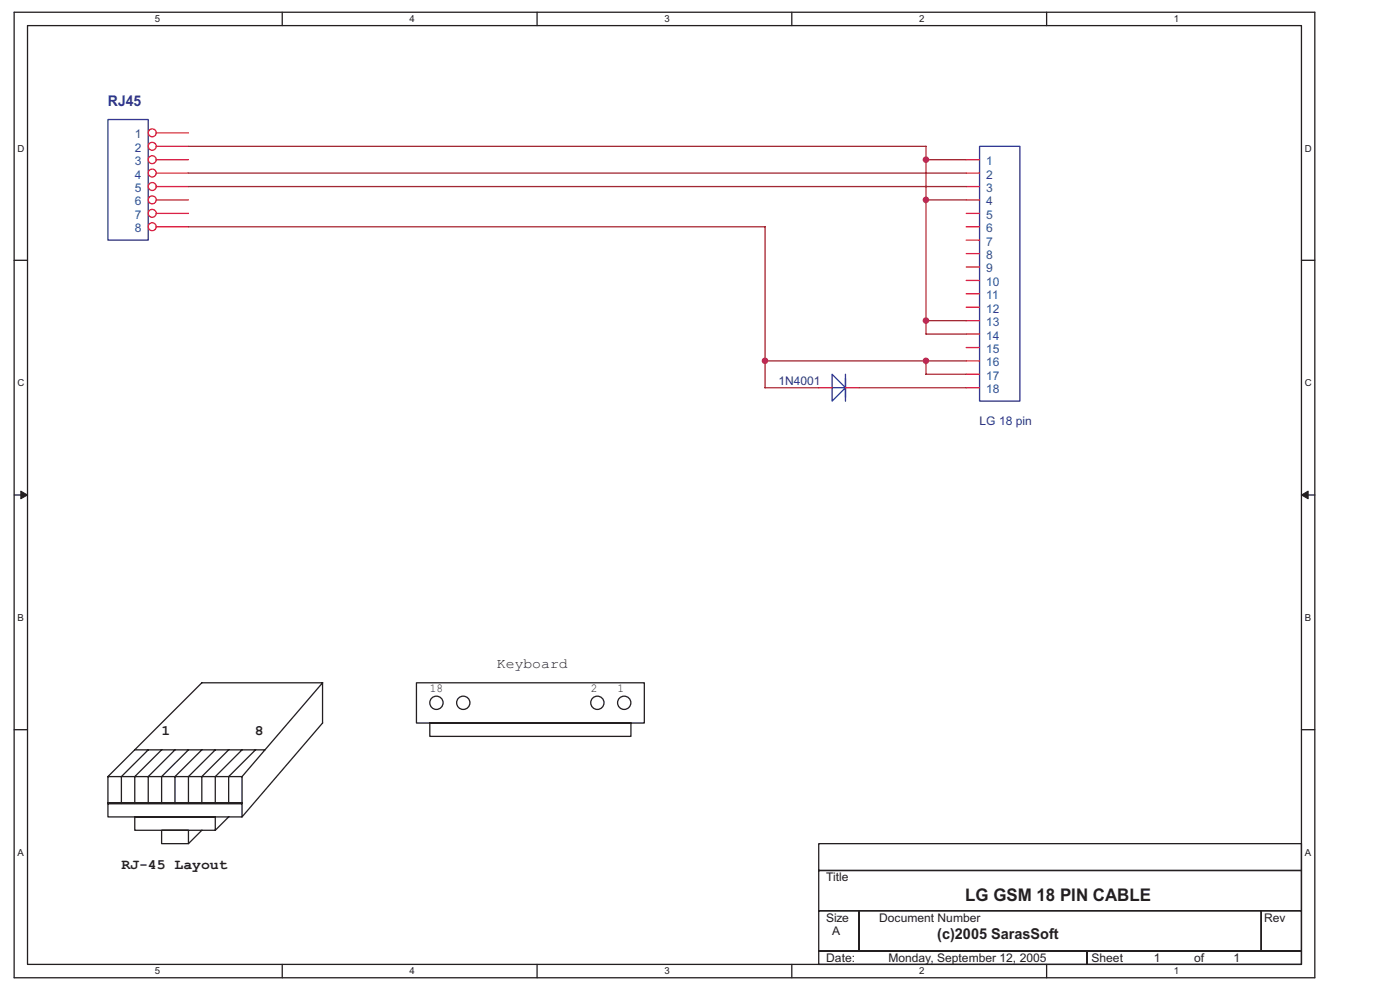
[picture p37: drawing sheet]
<svg xmlns="http://www.w3.org/2000/svg" width="297mm" height="210mm" viewBox="0 0 297 210" stroke-linecap="round" stroke-linejoin="round" font-family="sans-serif">
<defs><g id="words">
<text font-size="3.7" fill="#231f20" x="204.8" y="191.2">LG GSM 18 PIN CABLE</text>
<text font-size="3.2" fill="#231f20" x="198.8" y="199.2">(c)2005 SarasSoft</text>
<text font-size="3.1" fill="#2e3090" x="22.9" y="22.6">RJ45</text>
<g font-size="3" fill="#231f20">
<text x="105.4" y="141.6">Keyboard</text>
<text x="34.3" y="156">1</text>
<text x="54.1" y="156">8</text>
<text x="25.8" y="184.4">RJ-45 Layout</text>
</g>
<g font-size="2.6" fill="#231f20">
<text x="91.2" y="146.9">18</text>
<text x="125.3" y="146.9">2</text>
<text x="131" y="146.9">1</text>
</g>
<g font-size="2.5" fill="#14589f">
<text x="28.6" y="29.4">1</text>
<text x="28.6" y="32.2">2</text>
<text x="28.6" y="35">3</text>
<text x="209.2" y="35">1</text>
<text x="28.6" y="37.9">4</text>
<text x="28.6" y="40.7">5</text>
<text x="209.2" y="37.9">2</text>
<text x="209.2" y="40.7">3</text>
<text x="28.6" y="43.6">6</text>
<text x="28.6" y="46.4">7</text>
<text x="209.2" y="43.6">4</text>
<text x="209.2" y="46.4">5</text>
<text x="28.6" y="49.3">8</text>
<text x="209.2" y="49.3">6</text>
<text x="209.2" y="52.1">7</text>
<text x="209.2" y="55">8</text>
<text x="209.2" y="57.8">9</text>
<text x="209.2" y="60.7">10</text>
<text x="209.2" y="63.5">11</text>
<text x="209.2" y="66.3">12</text>
<text x="209.2" y="69.2">13</text>
<text x="209.2" y="72">14</text>
<text x="209.2" y="74.9">15</text>
<text x="209.2" y="77.7">16</text>
<text x="209.2" y="80.6">17</text>
<text x="209.2" y="83.4">18</text>
</g>
<g font-size="2.5" fill="#2e3090">
<text x="165.1" y="81.7">1N4001</text>
<text x="207.8" y="90.2">LG 18 pin</text>
</g>
<g font-size="2.5" fill="#231f20">
<text x="175.3" y="187">Title</text>
<text x="175.3" y="195.5">Size</text>
<text x="186.5" y="195.5">Document Number</text>
<text x="268.2" y="195.5">Rev</text>
<text x="176.5" y="198.3">A</text>
<text x="175.3" y="204">Date:</text>
<text x="188.5" y="204">Monday, September 12, 2005</text>
<text x="231.6" y="204">Sheet</text>
<text x="244.8" y="204">1</text>
<text x="253.3" y="204">of</text>
<text x="261.7" y="204">1</text>
</g>
<g font-size="2" fill="#231f20">
<text x="32.8" y="4.7">5</text>
<text x="86.9" y="4.7">4</text>
<text x="140.9" y="4.7">3</text>
<text x="195" y="4.7">2</text>
<text x="249" y="4.7">1</text>
<text x="3.7" y="32.2">D</text>
<text x="276.8" y="32.2">D</text>
<text x="3.7" y="82">C</text>
<text x="276.8" y="82">C</text>
<text x="3.7" y="131.7">B</text>
<text x="276.8" y="131.7">B</text>
<text x="3.7" y="181.5">A</text>
<text x="276.8" y="181.5">A</text>
<text x="32.8" y="206.7">5</text>
<text x="86.9" y="206.7">4</text>
<text x="140.9" y="206.7">3</text>
<text x="195" y="206.7">2</text>
<text x="249" y="206.7">1</text>
</g>
</g></defs>
<path d="M3 2.6h275.9v204.8h-275.9zM5.8 5.4h270.3v199.2h-270.3z" fill="none" stroke="#231f20" stroke-width=".28"/>
<g fill="#fff">
<path d="M32.8 2.9h1.2v2.3h-1.2z"/>
<path d="M32.8 204.8h1.2v2.3h-1.2z"/>
</g>
<path d="M59.9 2.6v2.8M59.9 204.6v2.8" fill="none" stroke="#231f20" stroke-width=".28"/>
<g fill="#fff">
<path d="M86.9 2.9h1.1v2.3h-1.1z"/>
<path d="M86.9 204.8h1.1v2.3h-1.1z"/>
</g>
<path d="M113.9 2.6v2.8M113.9 204.6v2.8" fill="none" stroke="#231f20" stroke-width=".28"/>
<g fill="#fff">
<path d="M140.9 2.9h1.2v2.3h-1.2z"/>
<path d="M140.9 204.8h1.2v2.3h-1.2z"/>
</g>
<path d="M168 2.6v2.8M168 204.6v2.8" fill="none" stroke="#231f20" stroke-width=".28"/>
<g fill="#fff">
<path d="M195 2.9h1.1v2.3h-1.1z"/>
<path d="M195 204.8h1.1v2.3h-1.1z"/>
</g>
<path d="M222 2.6v2.8M222 204.6v2.8" fill="none" stroke="#231f20" stroke-width=".28"/>
<g fill="#fff">
<path d="M249 2.9h1.2v2.3h-1.2z"/>
<path d="M249 204.8h1.2v2.3h-1.2z"/>
<path d="M3.7 30.3h1.5v2.3h-1.5z"/>
<path d="M276.8 30.3h1.5v2.3h-1.5z"/>
<path d="M3.7 80.1h1.5v2.3h-1.5z"/>
<path d="M276.8 80.1h1.5v2.3h-1.5z"/>
</g>
<path d="M3 55.2h2.8M276.1 55.2h2.8" fill="none" stroke="#231f20" stroke-width=".28"/>
<g fill="#fff">
<path d="M3.7 129.9h1.4v2.3h-1.4z"/>
<path d="M276.8 129.9h1.4v2.3h-1.4z"/>
</g>
<path d="M3 105h2.8M276.1 105h2.8" fill="none" stroke="#231f20" stroke-width=".28"/>
<g fill="#231f20" stroke="#231f20" stroke-width=".21">
<path d="M4.4 104.2l1.4 .8-1.4 .8z" fill-rule="evenodd"/>
<path d="M276.1 105l1.4-.8v1.6z" fill-rule="evenodd"/>
</g>
<g fill="#fff">
<path d="M3.7 179.7h1.4v2.3h-1.4z"/>
<path d="M276.8 179.7h1.4v2.3h-1.4z"/>
</g>
<g fill="none" stroke="#231f20" stroke-width=".28">
<path d="M3 154.8h2.8M28.6 159.1h27.6M31.5 159l-5.7 5.7v5.7M34.3 159l-5.7 5.7v5.7M37.1 159l-5.7 5.7v5.7M40 159l-5.7 5.7v5.7M42.8 144.8h25.6l-17.1 19.9v5.7M42.8 144.8l-19.9 19.9M42.8 159l-5.7 5.7v5.7M45.7 159l-5.7 5.7v5.7M48.5 159l-5.7 5.7v5.7M51.4 159l-5.7 5.7v5.7"/>
<path d="M54.2 159l-5.7 5.7v5.7M68.4 144.8v8.6M68.4 153.3l-17.1 20M88.3 144.8h48.4v8.6h-48.4zM91.2 153.4h42.7v2.8h-42.7zM276.1 154.8h2.8M22.9 170.4h28.5M22.9 170.4h28.4v2.9h-28.4v-2.9h28.4zM22.9 164.7v5.7M22.9 164.7h28.5M28.6 173.3h17.1v2.8h-17.1zM34.3 176.1h5.7v2.9h-5.7z"/>
<path d="M42.8 176.1l-2.8 2.9M48.5 173.3l-2.8 2.8M173.7 179h102.4v5.7h-102.4zM173.7 184.7h102.4v8.5h-102.4zM173.7 193.2h8.5v8.5h-8.5zM182.2 193.2h85.4v8.5h-85.4zM267.6 193.2h8.5v8.5h-8.5zM173.7 201.7h56.9v2.9h-56.9zM230.6 201.7h45.5v2.9h-45.5z"/>
<circle cx="92.6" cy="149.1" r="1.41"/>
<circle cx="98.3" cy="149.1" r="1.41"/>
<circle cx="126.7" cy="149.1" r="1.41"/>
<circle cx="132.4" cy="149.1" r="1.41"/>
</g>
<path d="M22.9 25.4h8.5v25.5h-8.5zM207.8 31h8.6v54.1h-8.6zM176.5 79.4l2.9 2.8-2.9 2.9zM179.4 79.4v5.7M176.5 82.2h2.9" fill="none" stroke="#2c3695" stroke-width=".28"/>
<g fill="none" stroke="#ee2028" stroke-width=".28">
<path d="M33.2 28.2h6.8M33.2 31h6.8M33.2 33.9h6.8M33.2 36.7h6.8M33.2 39.6h6.8M205 33.9h2.8M205 36.7h2.8M205 39.6h2.8M33.2 42.4h6.8M33.2 45.3h6.8M33.2 48.1h6.8M205 42.4h2.8"/>
<path d="M205 45.3h2.8M205 48.1h2.8M205 50.9h2.8M205 53.8h2.8M205 56.6h2.8M205 59.5h2.8M205 62.3h2.8M205 65.2h2.8M205 68h2.8M205 70.9h2.8M205 73.7h2.8M205 76.6h2.8"/>
<path d="M205 79.4h2.8M173.7 82.2h2.8M179.4 82.2h2.8M205 82.2h2.8"/>
<circle cx="32.3" cy="28.2" r=".84"/>
<circle cx="32.3" cy="31" r=".84"/>
<circle cx="32.3" cy="33.9" r=".84"/>
<circle cx="32.3" cy="39.6" r=".84"/>
<circle cx="32.3" cy="36.7" r=".84"/>
<circle cx="32.3" cy="45.3" r=".84"/>
<circle cx="32.3" cy="42.4" r=".84"/>
<circle cx="32.3" cy="48.1" r=".84"/>
</g>
<path d="M40 31h156.4v39.9h8.6M40 39.6h165M40 36.7h165M196.4 33.9h8.6M40 48.1h122.3M162.3 48.1v34.1h11.4M196.4 42.4h8.6M162.3 76.6h42.7M196.4 76.6v2.8h8.6M196.4 68h8.6M182.2 82.2h22.8" fill="none" stroke="#a22934" stroke-width=".28"/>
<g fill="#b6218b" stroke="#b6218b" stroke-width=".28">
<circle cx="196.4" cy="68" r=".57"/>
<circle cx="162.3" cy="76.5" r=".57"/>
<circle cx="196.4" cy="76.5" r=".57"/>
<circle cx="196.4" cy="33.9" r=".57"/>
<circle cx="196.4" cy="42.4" r=".57"/>
</g>
<use href="#words"/>
</svg>
